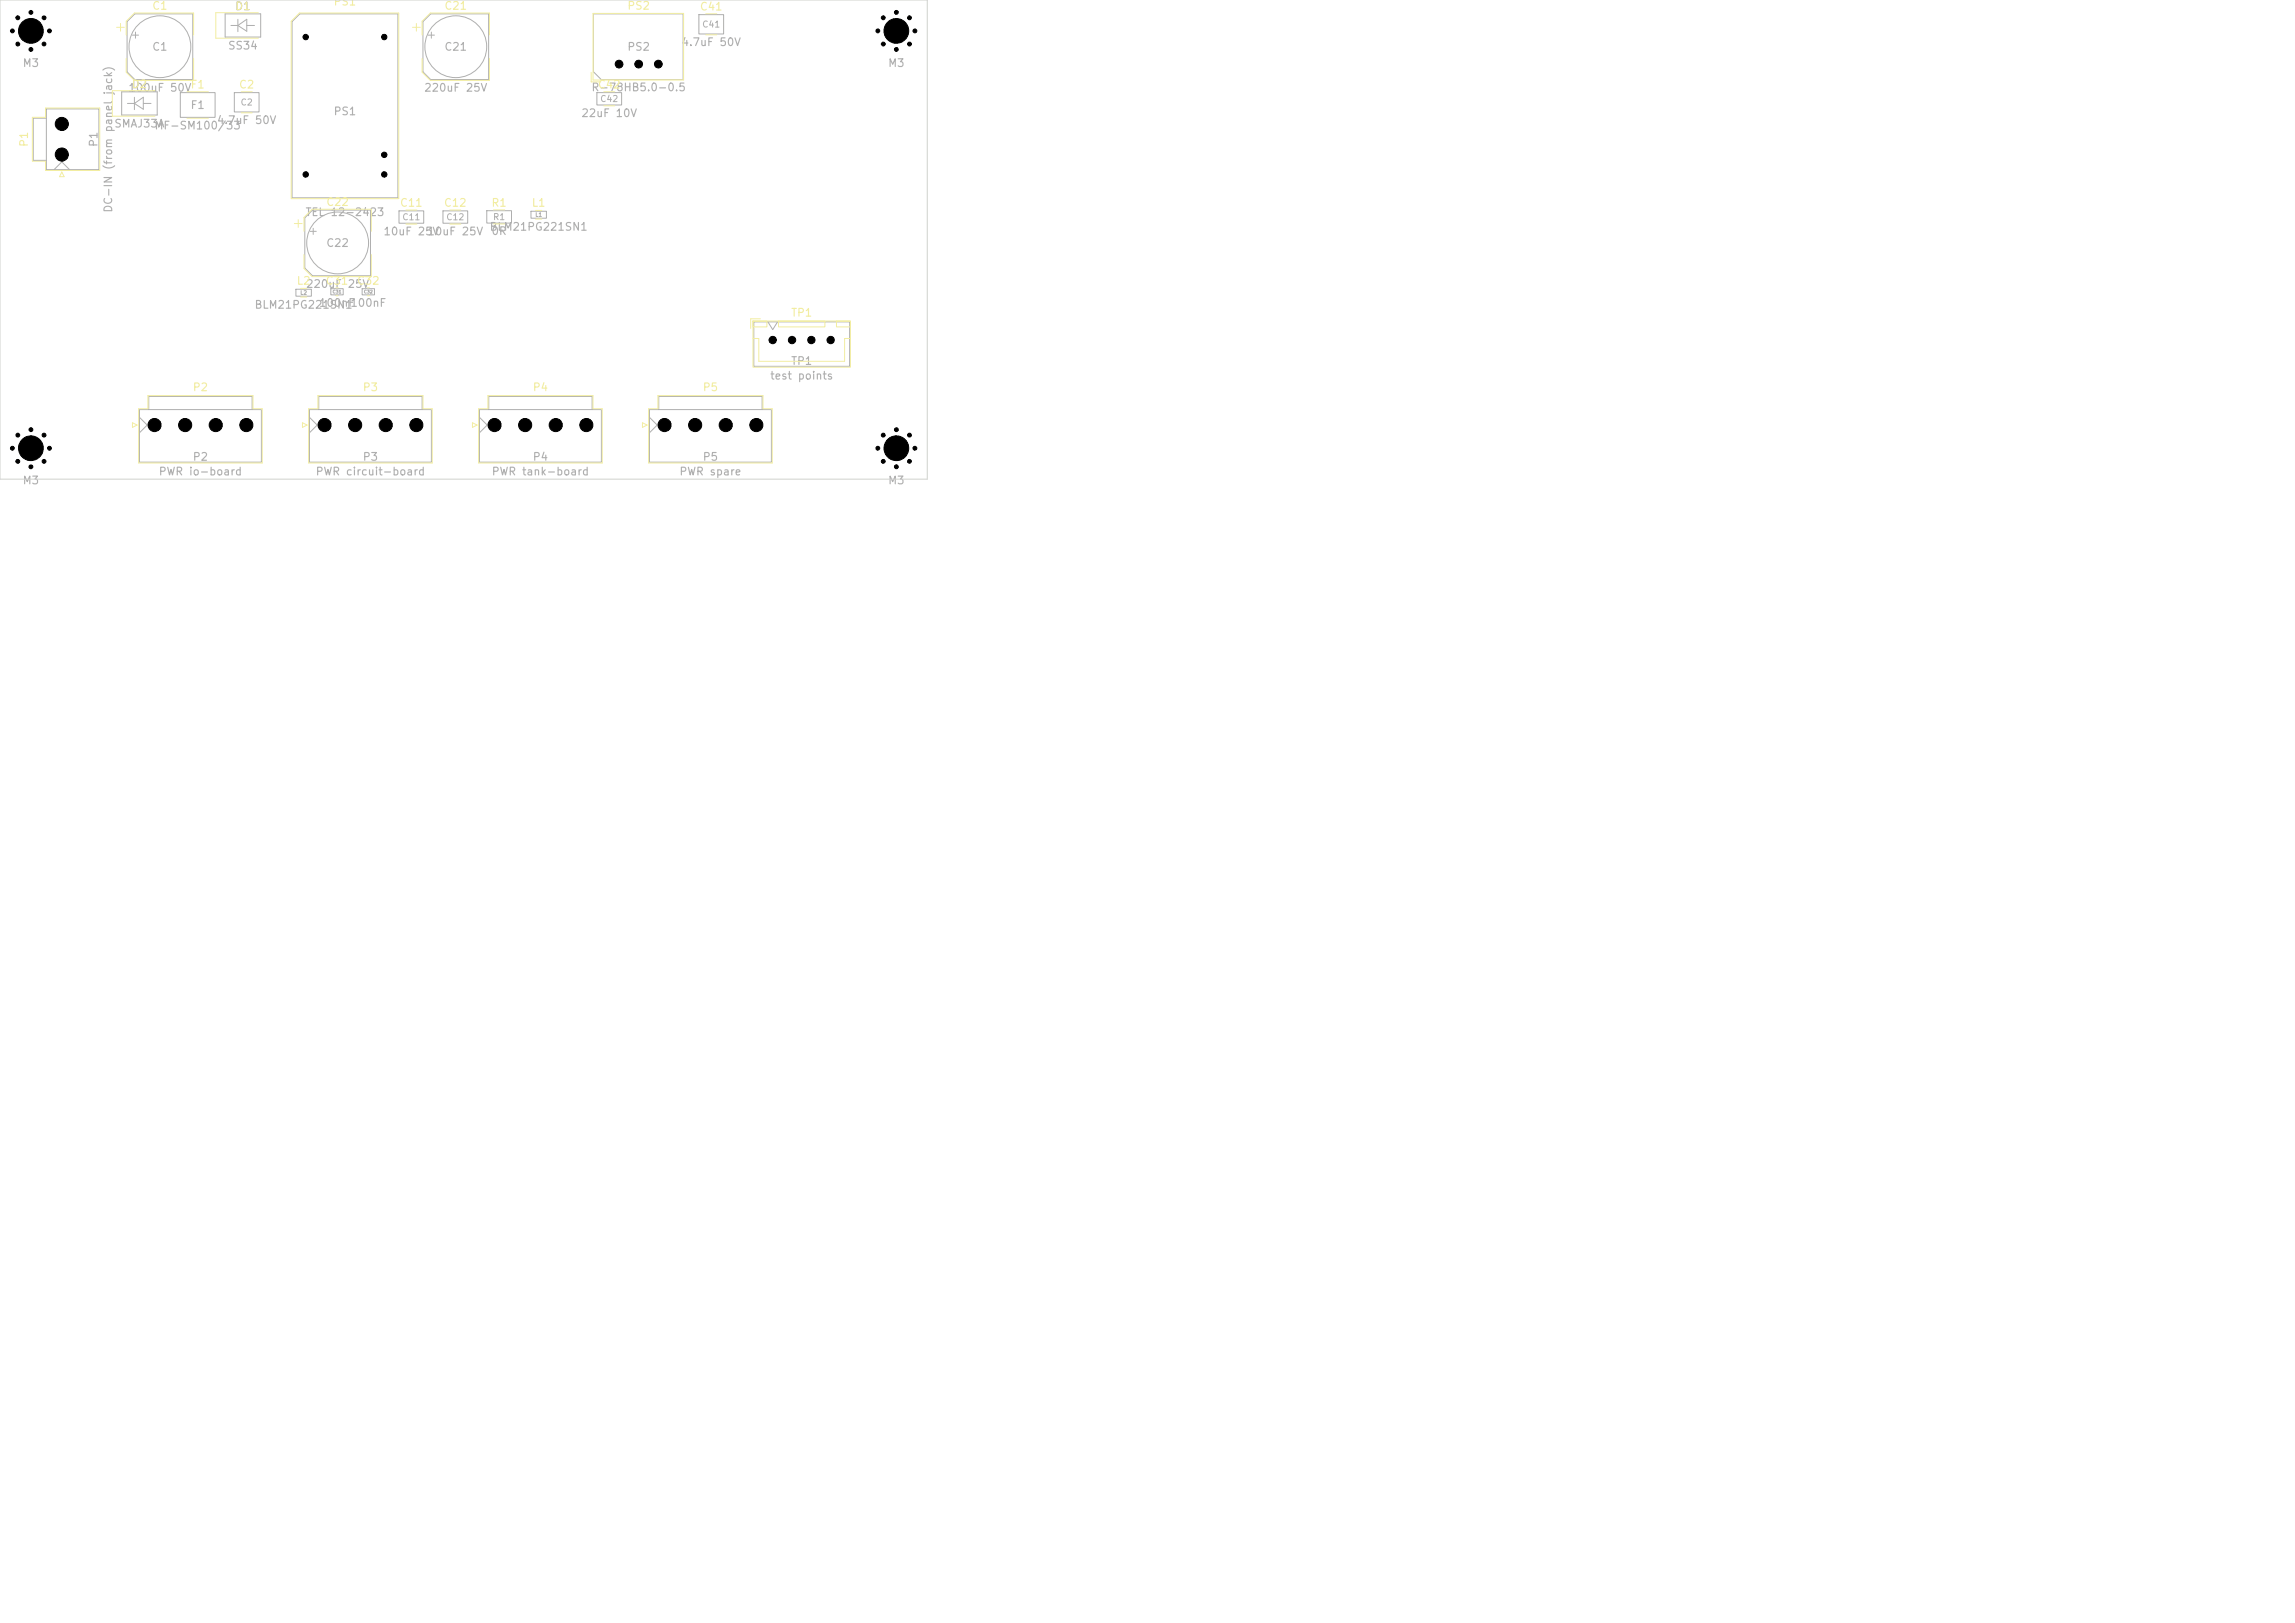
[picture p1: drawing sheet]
<svg xmlns="http://www.w3.org/2000/svg" width="297mm" height="210mm" viewBox="0 0 297 210" stroke-linecap="round" stroke-linejoin="round" font-family="sans-serif">
<defs><g id="words">
<g font-size="1" fill="#f2eda1">
<text x="19.6" y="1.5">C1</text>
<text x="43.1" y="1">PS1</text>
<text x="57.4" y="1.5">C21</text>
<text x="81.1" y="1.5">PS2</text>
<text x="90.5" y="1.6">C41</text>
<text x="24.6" y="11.7">F1</text>
<text x="30.8" y="11.7">C2</text>
<text x="77.3" y="11.7">C42</text>
<text x="3.9" y="19.1" transform="rotate(-90 3.9 19.1)">P1</text>
<text x="42.1" y="26.9">C22</text>
<text x="51.7" y="27">C11</text>
<text x="57.4" y="27">C12</text>
<text x="63.5" y="27">R1</text>
<text x="68.7" y="27">L1</text>
<text x="38.3" y="37.1">L2</text>
<text x="42.1" y="37.1">C31</text>
<text x="46.1" y="37.1">C32</text>
<text x="102.3" y="41.2">TP1</text>
<text x="24.9" y="50.9">P2</text>
<text x="46.9" y="50.9">P3</text>
<text x="68.9" y="50.9">P4</text>
<text x="90.9" y="50.9">P5</text>
</g>
<g font-size="1" fill="#afafaf">
<text x="30.4" y="1.6">D1</text>
<text x="2.9" y="8.9">M3</text>
<text x="17" y="11.6">D2</text>
<text x="19.6" y="6.8">C1</text>
<text x="29.4" y="6.7">SS34</text>
<text x="57.4" y="6.8">C21</text>
<text x="81.1" y="6.8">PS2</text>
<text x="88.1" y="6.2">4.7uF 50V</text>
<text x="114.9" y="8.9">M3</text>
<text x="14.7" y="16.7">SMAJ33A</text>
<text x="16.5" y="12.1">100uF 50V</text>
<text x="19.9" y="17">MF-SM100/33</text>
<text x="24.6" y="14.3">F1</text>
<text x="28" y="16.3">4.7uF 50V</text>
<text x="43.1" y="15.2">PS1</text>
<text x="54.8" y="12.1">220uF 25V</text>
<text x="75.1" y="15.4">22uF 10V</text>
<text x="76.5" y="12.1">R-78HB5.0-0.5</text>
<text x="12.9" y="19.1" transform="rotate(-90 12.9 19.1)">P1</text>
<text x="14.8" y="27.6" transform="rotate(-90 14.8 27.6)">DC-IN (from panel jack)</text>
<text x="39.4" y="28.2">TEL 12-2423</text>
<text x="42.1" y="32.2">C22</text>
<text x="49.5" y="30.7">10uF 25V</text>
<text x="55.2" y="30.7">10uF 25V</text>
<text x="63.3" y="30.1">BLM21PG221SN1</text>
<text x="63.5" y="30.7">0R</text>
<text x="32.9" y="40.2">BLM21PG221SN1100nF</text>
<text x="39.5" y="37.5">220uF 25V</text>
<text x="41.2" y="39.9">100nF</text>
<text x="102.3" y="47.5">TP1</text>
<text x="99.6" y="49.4">test points</text>
<text x="24.9" y="59.9">P2</text>
<text x="46.9" y="59.9">P3</text>
<text x="68.9" y="59.9">P4</text>
<text x="90.9" y="59.9">P5</text>
<text x="2.9" y="62.9">M3</text>
<text x="20.5" y="61.8">PWR io-board</text>
<text x="40.8" y="61.8">PWR circuit-board</text>
<text x="63.6" y="61.8">PWR tank-board</text>
<text x="87.8" y="61.8">PWR spare</text>
<text x="114.9" y="62.9">M3</text>
</g>
<g font-size=".8" fill="#afafaf">
<text x="90.8" y="3.8">C41</text>
<text x="31.1" y="13.8">C2</text>
<text x="77.6" y="13.4">C42</text>
<text x="52" y="28.7">C11</text>
<text x="57.7" y="28.7">C12</text>
<text x="63.7" y="28.7">R1</text>
</g>
<g font-size=".5" fill="#afafaf">
<text x="69.2" y="28.2">L1</text>
<text x="38.8" y="38.3">L2</text>
</g>
<g font-size=".4" fill="#afafaf">
<text x="43" y="38.1">C31</text>
<text x="47" y="38.1">C32</text>
</g>
</g></defs>
<g fill="none" stroke="#afafaf" stroke-width=".13">
<path d="M6 14.1h6.8v7.8h-6.8zM6 15.3h-1.7v5.5h1.7M15.7 11.9h4.6v3h-4.6zM16.4 2.8l1-1h7.5v8.5h-7.5l-1-1zM16.5 13.4h.9M17.1 4.5h.8M17.4 12.6v1.6M17.4 13.4l1.1-.8v1.5zM17.5 4.1v.8M18.5 13.4h1M23.3 12h4.5v3.2h-4.5zM29.1 1.8h4.6v3h-4.6z"/>
<path d="M29.9 3.3h.9M30.3 12h3.2v2.5h-3.2zM30.8 2.5v1.6M30.8 3.3l1.1-.8v1.5zM31.9 3.3h1M37.8 2.8l1-1h12.7v23.8h-13.7zM54.7 2.8l1-1h7.5v8.5h-7.5l-1-1zM55.4 4.5h.8M55.8 4.1v.8M76.8 1.8h11.6v8.5h-10.6l-1-1zM77.2 12h3.2v1.6h-3.2zM90.4 1.9h3.2v2.5h-3.2z"/>
<path d="M7 22l1-1 1 1M38.3 37.4h2v.9h-2zM39.4 28.2l1-1h7.5v8.5h-7.5l-1-1zM40.1 29.9h.8M40.5 29.5v.8M42.8 37.4h1.6v.8h-1.6zM46.9 37.4h1.6v.8h-1.6zM51.6 27.3h3.2v1.6h-3.2zM57.3 27.3h3.2v1.6h-3.2zM63 27.3h3.2v1.6h-3.2zM68.7 27.3h2v.9h-2zM18 54l1 1-1 1"/>
<path d="M18.1 53h15.7v6.8h-15.7zM19.2 53v-1.7h13.4v1.7M40 53h15.8v6.8h-15.8zM40 54l1 1-1 1M41.2 53v-1.7h13.4v1.7M62 53h15.8v6.8h-15.8zM62.1 54l.9 1-.9 1M63.2 53v-1.7h13.4v1.7M84 54l1.1 1-1.1 1M84.1 53h15.7v6.8h-15.7zM85.2 53v-1.7h13.4v1.7M97.5 41.6h12.4v5.8h-12.4z"/>
<path d="M99.4 41.7l.6 1 .6-1"/>
<circle cx="20.7" cy="6" r="4"/>
<circle cx="59" cy="6" r="4"/>
<circle cx="43.7" cy="31.4" r="4"/>
</g>
<g fill="none" stroke="#f2eda1" stroke-width=".13">
<path d="M4.2 15.2h1.7v-1.2h7v8.1h-7v-1.2h-1.7zM15.1 3.5h1M15.6 3v1M16.3 4.5v-1.8l1.1-1h7.7v2.8M16.3 7.6v1.7l1.1 1.1h7.7v-2.8M20 11.7h-5.5v3.3h5.5M24.2 11.9h2.8M24.2 15.3h2.8M31.2 11.9h1.4M31.2 14.6h1.4M33.4 1.6h-5.5v3.3h5.5M53.4 3.5h1"/>
<path d="M53.9 3v1M54.6 4.5v-1.8l1.1-1h7.6v2.8M54.6 7.6v1.7l1.1 1.1h7.6v-2.8M76.5 9.4v1.2h1.2M76.7 1.7h11.8v8.7h-11.8zM78.1 11.9h1.5M78.1 13.7h1.5M91.3 1.8h1.5M91.3 4.5h1.5M8 22.3l.3 .6h-.6zM37.7 25.7v-22.9l1-1.1h12.9v24M37.7 25.7h13.9"/>
<path d="M38.1 28.9h1M38.6 28.4v1M38.9 37.3h.8M38.9 38.4h.8M39.3 29.9v-1.8l1.1-1h7.7v2.8M39.3 32.9v1.8l1.1 1.1h7.7v-2.9M43.5 37.2h.3M43.5 38.3h.3M47.5 37.2h.3M47.5 38.3h.3M52.5 27.2h1.4M52.5 29h1.4"/>
<path d="M58.2 27.2h1.4M58.2 29h1.4M63.9 29h1.4M63.9 27.2h1.4M69.3 27.2h.8M69.3 28.3h.8M17.1 54.7l.6 .3-.6 .3zM19.1 51.2h13.6v1.7h1.2v7h-16v-7h1.2zM39.1 54.7l.6 .3-.6 .3zM41.1 51.2h13.6v1.7h1.2v7h-16v-7h1.2zM61.1 54.7l.6 .3-.6 .3zM63.1 51.2h13.6v1.7h1.2v7h-16v-7h1.2z"/>
<path d="M83.1 54.7l.6 .3-.6 .3zM85.1 51.2h13.6v1.7h1.2v7h-16v-7h1.2zM97.4 41.5h12.7v6h-12.7zM97.4 41.6h1.8v.7h-1.8zM97.4 43.8h.8v3h11.1v-3h.8M98.4 41.3h-1.3v1.2M100.8 41.6h6v.7h-6zM108.2 41.6h1.9v.7h-1.9z"/>
</g>
<path d="M0 0h120v62h-120z" fill="none" stroke="#d0d2cd" stroke-width=".13"/>
<g fill="#000" stroke="#000" stroke-width=".13">
<circle cx="1.6" cy="4" r=".25"/>
<circle cx="2.3" cy="5.7" r=".25"/>
<circle cx="2.3" cy="2.3" r=".25"/>
<circle cx="4" cy="4" r="1.6"/>
<circle cx="4" cy="1.6" r=".25"/>
<circle cx="4" cy="6.4" r=".25"/>
<circle cx="5.7" cy="5.7" r=".25"/>
<circle cx="5.7" cy="2.3" r=".25"/>
<circle cx="6.4" cy="4" r=".25"/>
<circle cx="8" cy="20" r=".85"/>
<circle cx="8" cy="16" r=".85"/>
<circle cx="39.6" cy="4.8" r=".35"/>
<circle cx="49.7" cy="4.8" r=".35"/>
<circle cx="80.1" cy="8.3" r=".5"/>
<circle cx="82.7" cy="8.3" r=".5"/>
<circle cx="85.2" cy="8.3" r=".5"/>
<circle cx="113.6" cy="4" r=".25"/>
<circle cx="114.3" cy="5.7" r=".25"/>
<circle cx="114.3" cy="2.3" r=".25"/>
<circle cx="116" cy="4" r="1.6"/>
<circle cx="116" cy="1.6" r=".25"/>
<circle cx="116" cy="6.4" r=".25"/>
<circle cx="117.7" cy="5.7" r=".25"/>
<circle cx="117.7" cy="2.3" r=".25"/>
<circle cx="118.4" cy="4" r=".25"/>
<circle cx="39.6" cy="22.6" r=".35"/>
<circle cx="49.7" cy="22.6" r=".35"/>
<circle cx="49.7" cy="20" r=".35"/>
<circle cx="1.6" cy="58" r=".25"/>
<circle cx="2.3" cy="56.3" r=".25"/>
<circle cx="2.3" cy="59.7" r=".25"/>
<circle cx="4" cy="58" r="1.6"/>
<circle cx="4" cy="55.6" r=".25"/>
<circle cx="5.7" cy="56.3" r=".25"/>
<circle cx="5.7" cy="59.7" r=".25"/>
<circle cx="6.4" cy="58" r=".25"/>
<circle cx="20" cy="55" r=".85"/>
<circle cx="24" cy="55" r=".85"/>
<circle cx="27.9" cy="55" r=".85"/>
<circle cx="31.9" cy="55" r=".85"/>
<circle cx="42" cy="55" r=".85"/>
<circle cx="46" cy="55" r=".85"/>
<circle cx="49.9" cy="55" r=".85"/>
<circle cx="53.9" cy="55" r=".85"/>
<circle cx="64" cy="55" r=".85"/>
<circle cx="68" cy="55" r=".85"/>
<circle cx="71.9" cy="55" r=".85"/>
<circle cx="75.9" cy="55" r=".85"/>
<circle cx="86" cy="55" r=".85"/>
<circle cx="90" cy="55" r=".85"/>
<circle cx="93.9" cy="55" r=".85"/>
<circle cx="97.9" cy="55" r=".85"/>
<circle cx="100" cy="44" r=".47"/>
<circle cx="102.5" cy="44" r=".47"/>
<circle cx="105" cy="44" r=".47"/>
<circle cx="107.5" cy="44" r=".47"/>
<circle cx="113.6" cy="58" r=".25"/>
<circle cx="114.3" cy="56.3" r=".25"/>
<circle cx="114.3" cy="59.7" r=".25"/>
<circle cx="116" cy="58" r="1.6"/>
<circle cx="116" cy="55.6" r=".25"/>
<circle cx="117.7" cy="56.3" r=".25"/>
<circle cx="117.7" cy="59.7" r=".25"/>
<circle cx="118.4" cy="58" r=".25"/>
<circle cx="4" cy="60.4" r=".25"/>
<circle cx="116" cy="60.4" r=".25"/>
</g>
<use href="#words"/>
</svg>
